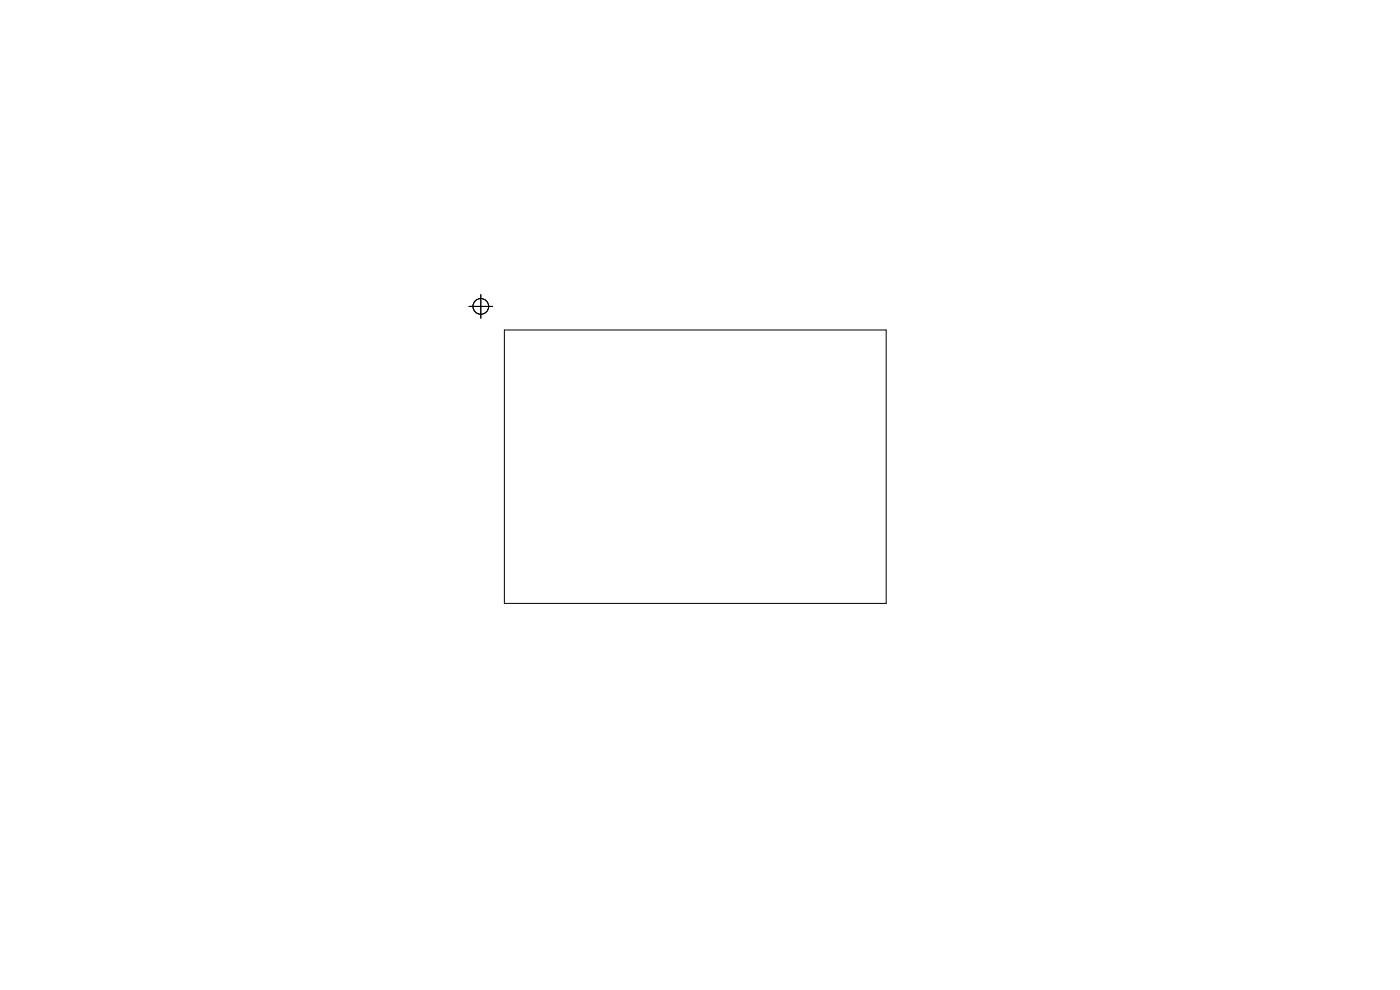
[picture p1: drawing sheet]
<svg xmlns="http://www.w3.org/2000/svg" width="297mm" height="210mm" viewBox="0 0 297 210" stroke-linecap="round" stroke-linejoin="round" font-family="sans-serif">
<g fill="none" stroke="#000" stroke-width=".21">
<path d="M99.5 65h5M102 62.5v5M107 70h81v58h-81z"/>
<circle cx="102" cy="65" r="1.67"/>
</g>
</svg>
